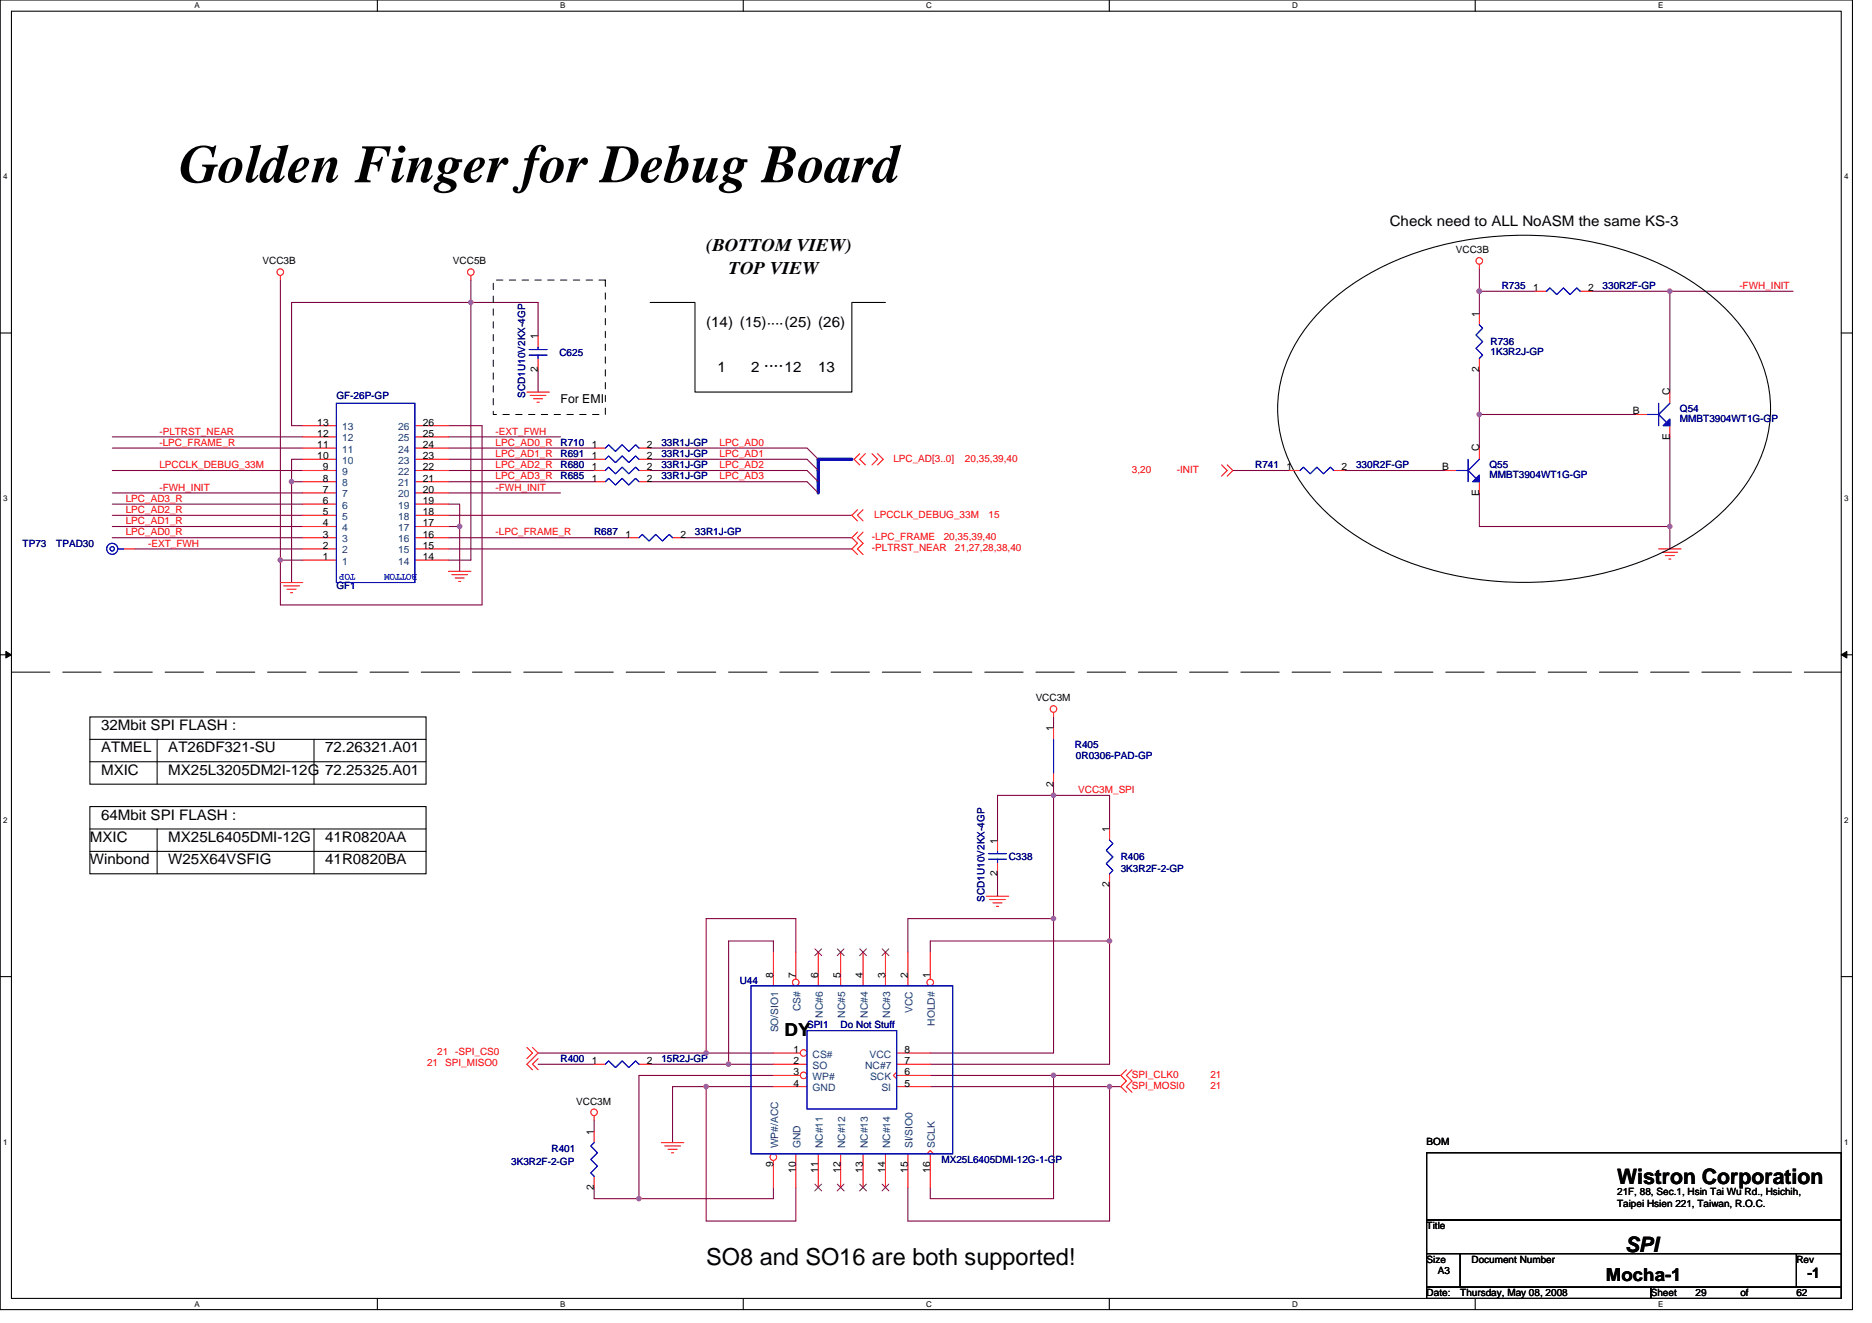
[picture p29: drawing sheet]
<svg xmlns="http://www.w3.org/2000/svg" width="297mm" height="210mm" viewBox="0 0 297 210" stroke-linecap="round" stroke-linejoin="round" font-family="sans-serif">
<defs><g id="words">
<text font-size="8.5" x="28.5" y="28.9">Golden Finger for Debug Board</text>
<text font-size="3.7" x="112.1" y="200.7">SO8 and SO16 are both supported!</text>
<g font-size="3.4">
<text x="256.6" y="187.9">Wistron Corporation</text>
<text x="257.8" y="198.7">SPI</text>
</g>
<g font-size="2.8">
<text x="112.1" y="39.9">(BOTTOM VIEW)</text>
<text x="115.6" y="43.5">TOP VIEW</text>
<text x="124.3" y="57.9" transform="rotate(180 124.3 57.9)">....</text>
<text x="124.5" y="164.4">DY</text>
<text x="254.8" y="203.4">Mocha-1</text>
</g>
<g font-size="2.3">
<text x="220.5" y="35.9">Check need to ALL NoASM the same KS-3</text>
<text x="112.1" y="51.9">(14) (15)</text>
<text x="124.3" y="51.2" transform="rotate(180 124.3 51.2)">....</text>
<text x="124.5" y="51.9">(25) (26)</text>
<text x="113.8" y="59">1</text>
<text x="119.2" y="59">2</text>
<text x="124.5" y="59">12</text>
<text x="129.8" y="59">13</text>
<text x="16" y="119.4">ATMEL</text>
<text x="16" y="115.9">32Mbit SPI FLASH :</text>
<text x="26.7" y="119.4">AT26DF321-SU</text>
<text x="51.6" y="119.4">72.26321.A01</text>
<text x="16" y="123">MXIC</text>
<text x="26.7" y="123">MX25L3205DM2I-12G 72.25325.A01</text>
<text x="16" y="130.1">64Mbit SPI FLASH :</text>
<text x="14.3" y="137.2">Winbond</text>
<text x="14.3" y="133.6">MXIC</text>
<text x="26.7" y="137.2">W25X64VSFIG</text>
<text x="26.7" y="133.6">MX25L6405DMI-12G</text>
<text x="51.6" y="133.6">41R0820AA</text>
<text x="51.6" y="137.2">41R0820BA</text>
<text x="286.8" y="202.9">-1</text>
</g>
<text font-size="1.9" x="88.9" y="64">For EMI</text>
<g font-size="1.6">
<text x="41.7" y="42">VCC3B</text>
<text x="71.9" y="42">VCC5B</text>
<text x="231" y="40.2">VCC3B</text>
<text x="243.3" y="46.2">1</text>
<text x="252" y="46.2">2</text>
<text x="85.4" y="53.9" transform="rotate(-90 85.4 53.9)">1</text>
<text x="234.7" y="50.3" transform="rotate(-90 234.7 50.3)">1</text>
<text x="85.4" y="59.1" transform="rotate(-90 85.4 59.1)">2</text>
<text x="234.7" y="59.1" transform="rotate(-90 234.7 59.1)">2</text>
<text x="259.1" y="65.8">B</text>
<text x="264.9" y="62.8" transform="rotate(-90 264.9 62.8)">C</text>
<text x="50.4" y="71.1">11</text>
<text x="50.4" y="69.3">12</text>
<text x="50.4" y="67.5">13</text>
<text x="67.1" y="71.1">24</text>
<text x="67.1" y="69.3">25</text>
<text x="67.1" y="67.5">26</text>
<text x="93.9" y="71.1">1</text>
<text x="102.6" y="71.1">2</text>
<text x="234.7" y="71.6" transform="rotate(-90 234.7 71.6)">C</text>
<text x="264.9" y="69.9" transform="rotate(-90 264.9 69.9)">E</text>
<text x="50.4" y="72.9">10</text>
<text x="51.2" y="76.4">8</text>
<text x="51.2" y="74.7">9</text>
<text x="67.1" y="76.4">21</text>
<text x="67.1" y="74.7">22</text>
<text x="67.1" y="72.9">23</text>
<text x="93.9" y="76.4">1</text>
<text x="93.9" y="72.9">1</text>
<text x="93.9" y="74.7">1</text>
<text x="102.6" y="76.4">2</text>
<text x="102.6" y="72.9">2</text>
<text x="102.6" y="74.7">2</text>
<text x="204.1" y="74.7">1</text>
<text x="212.9" y="74.7">2</text>
<text x="228.9" y="74.7">B</text>
<text x="51.2" y="83.5">4</text>
<text x="51.2" y="81.8">5</text>
<text x="51.2" y="80">6</text>
<text x="51.2" y="78.2">7</text>
<text x="67.1" y="83.5">17</text>
<text x="67.1" y="81.8">18</text>
<text x="67.1" y="80">19</text>
<text x="67.1" y="78.2">20</text>
<text x="234.7" y="78.8" transform="rotate(-90 234.7 78.8)">E</text>
<text x="51.2" y="88.9">1</text>
<text x="51.2" y="87.1">2</text>
<text x="51.2" y="85.3">3</text>
<text x="67.1" y="88.9">14</text>
<text x="67.1" y="87.1">15</text>
<text x="67.1" y="85.3">16</text>
<text x="99.2" y="85.3">1</text>
<text x="108" y="85.3">2</text>
<text x="164.3" y="111.3">VCC3M</text>
<text x="167.1" y="116.1" transform="rotate(-90 167.1 116.1)">1</text>
<text x="167.1" y="124.8" transform="rotate(-90 167.1 124.8)">2</text>
<text x="158.3" y="133.9" transform="rotate(-90 158.3 133.9)">1</text>
<text x="176" y="132.1" transform="rotate(-90 176 132.1)">1</text>
<text x="158.3" y="139.1" transform="rotate(-90 158.3 139.1)">2</text>
<text x="176" y="140.8" transform="rotate(-90 176 140.8)">2</text>
<text x="122.7" y="155.2" transform="rotate(-90 122.7 155.2)">8</text>
<text x="126.3" y="155.2" transform="rotate(-90 126.3 155.2)">7</text>
<text x="129.8" y="155.2" transform="rotate(-90 129.8 155.2)">6</text>
<text x="133.4" y="155.2" transform="rotate(-90 133.4 155.2)">5</text>
<text x="136.9" y="155.2" transform="rotate(-90 136.9 155.2)">4</text>
<text x="140.5" y="155.2" transform="rotate(-90 140.5 155.2)">3</text>
<text x="144" y="155.2" transform="rotate(-90 144 155.2)">2</text>
<text x="147.6" y="155.2" transform="rotate(-90 147.6 155.2)">1</text>
<text x="125.9" y="167.1">1</text>
<text x="143.5" y="167.1">8</text>
<text x="93.9" y="168.9">1</text>
<text x="102.6" y="168.9">2</text>
<text x="125.9" y="168.9">2</text>
<text x="125.9" y="170.7">3</text>
<text x="125.9" y="172.4">4</text>
<text x="143.5" y="170.7">6</text>
<text x="143.5" y="168.9">7</text>
<text x="143.5" y="172.4">5</text>
<text x="91.4" y="175.3">VCC3M</text>
<text x="94.3" y="180.1" transform="rotate(-90 94.3 180.1)">1</text>
<text x="122.7" y="185.3" transform="rotate(-90 122.7 185.3)">9</text>
<text x="226.4" y="181.7">BOM</text>
<text x="94.3" y="188.8" transform="rotate(-90 94.3 188.8)">2</text>
<text x="126.3" y="186.2" transform="rotate(-90 126.3 186.2)">10</text>
<text x="129.8" y="186.2" transform="rotate(-90 129.8 186.2)">11</text>
<text x="133.4" y="186.2" transform="rotate(-90 133.4 186.2)">12</text>
<text x="136.9" y="186.2" transform="rotate(-90 136.9 186.2)">13</text>
<text x="140.5" y="186.2" transform="rotate(-90 140.5 186.2)">14</text>
<text x="144" y="186.2" transform="rotate(-90 144 186.2)">15</text>
<text x="147.6" y="186.2" transform="rotate(-90 147.6 186.2)">16</text>
<text x="256.6" y="189.7">21F, 88, Sec.1, Hsin Tai Wu Rd., Hsichih,</text>
<text x="256.6" y="191.5">Taipei Hsien 221, Taiwan, R.O.C.</text>
<text x="226.4" y="195.1">Title</text>
<text x="226.4" y="200.4">Size</text>
<text x="228.2" y="202.2">A3</text>
<text x="233.5" y="200.4">Document Number</text>
<text x="285" y="200.4">Rev</text>
<text x="226.4" y="205.7">Date:</text>
<text x="231.7" y="205.7">Thursday, May 08, 2008</text>
<text x="261.9" y="205.7">Sheet</text>
<text x="269" y="205.7">29</text>
<text x="276.2" y="205.7">of</text>
<text x="285" y="205.7">62</text>
</g>
<g font-size="1.6" fill="#000080">
<text x="238.3" y="45.9">R735</text>
<text x="254.3" y="45.9">330R2F-GP</text>
<text x="88.8" y="56.5">C625</text>
<text x="236.5" y="54.8">R736</text>
<text x="236.5" y="56.4">1K3R2J-GP</text>
<text x="53.4" y="63.3">GF-26P-GP</text>
<text x="83.3" y="63.1" transform="rotate(-90 83.3 63.1)">SCD1U10V2KX-4GP</text>
<text x="266.6" y="65.4">Q54</text>
<text x="88.9" y="70.8">R710</text>
<text x="104.9" y="70.8">33R1J-GP</text>
<text x="266.6" y="67">MMBT3904WT1G-GP</text>
<text x="88.9" y="76.1">R685</text>
<text x="88.9" y="72.5">R691</text>
<text x="88.9" y="74.3">R680</text>
<text x="104.9" y="76.1">33R1J-GP</text>
<text x="104.9" y="72.5">33R1J-GP</text>
<text x="104.9" y="74.3">33R1J-GP</text>
<text x="199.2" y="74.3">R741</text>
<text x="215.2" y="74.3">330R2F-GP</text>
<text x="236.3" y="74.3">Q55</text>
<text x="236.3" y="75.9">MMBT3904WT1G-GP</text>
<text x="3.6" y="86.8">TP73</text>
<text x="8.9" y="86.8">TPAD30</text>
<text x="94.3" y="85">R687</text>
<text x="110.3" y="85">33R1J-GP</text>
<text x="53.4" y="93.5">GF1</text>
<text x="170.6" y="118.8">R405</text>
<text x="170.7" y="120.5">0R0306-PAD-GP</text>
<text x="160.1" y="136.5">C338</text>
<text x="177.8" y="136.5">R406</text>
<text x="156.2" y="143.1" transform="rotate(-90 156.2 143.1)">SCD1U10V2KX-4GP</text>
<text x="177.8" y="138.3">3K3R2F-2-GP</text>
<text x="117.4" y="156.1">U44</text>
<text x="128.1" y="163.2">SPI1</text>
<text x="133.4" y="163.2">Do Not Stuff</text>
<text x="88.9" y="168.6">R400</text>
<text x="104.9" y="168.6">15R2J-GP</text>
<text x="81.1" y="184.9">3K3R2F-2-GP</text>
<text x="87.5" y="182.8">R401</text>
<text x="149.4" y="184.6">MX25L6405DMI-12G-1-GP</text>
</g>
<g font-size="1.6" fill="#f00">
<text x="276" y="45.9">-FWH_INIT</text>
<text x="25.3" y="70.8">-LPC_FRAME_R</text>
<text x="25.3" y="69">-PLTRST_NEAR</text>
<text x="78.6" y="70.8">LPC_AD0_R</text>
<text x="78.6" y="69">-EXT_FWH</text>
<text x="114.2" y="70.8">LPC_AD0</text>
<text x="25.3" y="77.9">-FWH_INIT</text>
<text x="25.3" y="74.3">LPCCLK_DEBUG_33M</text>
<text x="78.6" y="74.3">LPC_AD2_R</text>
<text x="78.6" y="76.1">LPC_AD3_R</text>
<text x="78.6" y="72.5">LPC_AD1_R</text>
<text x="78.6" y="77.9">-FWH_INIT</text>
<text x="114.2" y="76.1">LPC_AD3</text>
<text x="114.2" y="74.3">LPC_AD2</text>
<text x="114.2" y="72.5">LPC_AD1</text>
<text x="141.7" y="73.3">LPC_AD[3..0]</text>
<text x="153.1" y="73.3">20,35,39,40</text>
<text x="179.6" y="75">3,20</text>
<text x="186.7" y="75">-INIT</text>
<text x="20" y="83.2">LPC_AD1_R</text>
<text x="20" y="81.4">LPC_AD2_R</text>
<text x="20" y="79.7">LPC_AD3_R</text>
<text x="138.7" y="82.1">LPCCLK_DEBUG_33M</text>
<text x="156.9" y="82.1">15</text>
<text x="20" y="85">LPC_AD0_R</text>
<text x="23.5" y="86.8">-EXT_FWH</text>
<text x="78.6" y="85">-LPC_FRAME_R</text>
<text x="138.4" y="87.5">-PLTRST_NEAR</text>
<text x="138.4" y="85.7">-LPC_FRAME</text>
<text x="149.8" y="85.7">20,35,39,40</text>
<text x="151.5" y="87.5">21,27,28,38,40</text>
<text x="171.1" y="125.9">VCC3M_SPI</text>
<text x="69.4" y="167.5">21 -SPI_CS0</text>
<text x="67.8" y="169.3">21 SPI_MISO0</text>
<text x="179.6" y="171">SPI_CLK0</text>
<text x="179.6" y="172.8">SPI_MOSI0</text>
<text x="192.1" y="171">21</text>
<text x="192.1" y="172.8">21</text>
</g>
<g font-size="1.6" fill="#004080">
<text x="54.3" y="71.8">11</text>
<text x="54.3" y="70.1">12</text>
<text x="54.3" y="68.3">13</text>
<text x="63.2" y="71.8">24</text>
<text x="63.2" y="70.1">25</text>
<text x="63.2" y="68.3">26</text>
<text x="54.3" y="77.2">8</text>
<text x="54.3" y="75.4">9</text>
<text x="54.3" y="73.6">10</text>
<text x="63.2" y="77.2">21</text>
<text x="63.2" y="75.4">22</text>
<text x="63.2" y="73.6">23</text>
<text x="54.3" y="82.5">5</text>
<text x="54.3" y="80.7">6</text>
<text x="54.3" y="79">7</text>
<text x="63.2" y="82.5">18</text>
<text x="63.2" y="80.7">19</text>
<text x="63.2" y="79">20</text>
<text x="54.3" y="89.6">1</text>
<text x="54.3" y="87.8">2</text>
<text x="54.3" y="86.1">3</text>
<text x="54.3" y="84.3">4</text>
<text x="63.2" y="89.6">14</text>
<text x="63.2" y="87.8">15</text>
<text x="63.2" y="86.1">16</text>
<text x="63.2" y="84.3">17</text>
<text x="127" y="160.5" transform="rotate(-90 127 160.5)">CS#</text>
<text x="130.6" y="161.5" transform="rotate(-90 130.6 161.5)">NC#6</text>
<text x="134.1" y="161.5" transform="rotate(-90 134.1 161.5)">NC#5</text>
<text x="137.7" y="161.5" transform="rotate(-90 137.7 161.5)">NC#4</text>
<text x="141.2" y="161.5" transform="rotate(-90 141.2 161.5)">NC#3</text>
<text x="144.8" y="160.8" transform="rotate(-90 144.8 160.8)">VCC</text>
<text x="123.5" y="163.9" transform="rotate(-90 123.5 163.9)">SO/SIO1</text>
<text x="128.9" y="167.9">CS#</text>
<text x="138" y="167.9">VCC</text>
<text x="148.4" y="162.8" transform="rotate(-90 148.4 162.8)">HOLD#</text>
<text x="128.9" y="169.6">SO</text>
<text x="128.9" y="171.4">WP#</text>
<text x="128.9" y="173.2">GND</text>
<text x="137.3" y="169.6">NC#7</text>
<text x="138.1" y="171.4">SCK</text>
<text x="139.9" y="173.2">SI</text>
<text x="123.5" y="182.2" transform="rotate(-90 123.5 182.2)">WP#/ACC</text>
<text x="127" y="182.2" transform="rotate(-90 127 182.2)">GND</text>
<text x="130.6" y="182.2" transform="rotate(-90 130.6 182.2)">NC#11</text>
<text x="134.1" y="182.2" transform="rotate(-90 134.1 182.2)">NC#12</text>
<text x="137.7" y="182.2" transform="rotate(-90 137.7 182.2)">NC#13</text>
<text x="141.2" y="182.2" transform="rotate(-90 141.2 182.2)">NC#14</text>
<text x="144.8" y="182.2" transform="rotate(-90 144.8 182.2)">SI/SIO0</text>
<text x="148.4" y="182.2" transform="rotate(-90 148.4 182.2)">SCLK</text>
</g>
<g font-size="1.6" fill="#00f">
<text x="56.4" y="91.1" transform="rotate(180 56.4 91.1)">TOP</text>
<text x="66.2" y="91.1" transform="rotate(180 66.2 91.1)">BOTTOM</text>
</g>
<g font-size="1.3">
<text x="30.8" y="1.3">A</text>
<text x="88.9" y="1.3">B</text>
<text x="147" y="1.3">C</text>
<text x="205" y="1.3">D</text>
<text x="263.1" y="1.3">E</text>
<text x=".5" y="28.4">4</text>
<text x="292.6" y="28.4">4</text>
<text x=".5" y="79.5">3</text>
<text x="292.6" y="79.5">3</text>
<text x=".5" y="130.6">2</text>
<text x="292.6" y="130.6">2</text>
<text x=".5" y="181.7">1</text>
<text x="292.6" y="181.7">1</text>
<text x="30.8" y="207.4">A</text>
<text x="88.9" y="207.4">B</text>
<text x="147" y="207.4">C</text>
<text x="205" y="207.4">D</text>
<text x="263.1" y="207.4">E</text>
</g>
</g></defs>
<path d="M0 0h293.9v207.9h-293.9zM1.8 1.8h290.4v204.3h-290.4z" fill="none" stroke="#000" stroke-width=".17"/>
<g fill="#fff">
<path d="M30.8 .2h.9v1.4h-.9z"/>
<path d="M30.8 206.3h.9v1.4h-.9z"/>
</g>
<path d="M59.9 0v1.8M59.9 206.1v1.8" fill="none" stroke="#000" stroke-width=".17"/>
<g fill="#fff">
<path d="M88.9 .2h.8v1.4h-.8z"/>
<path d="M88.9 206.3h.8v1.4h-.8z"/>
</g>
<path d="M117.9 0v1.8M117.9 206.1v1.8" fill="none" stroke="#000" stroke-width=".17"/>
<g fill="#fff">
<path d="M147 .2h.9v1.4h-.9z"/>
<path d="M147 206.3h.9v1.4h-.9z"/>
</g>
<path d="M176 0v1.8M176 206.1v1.8" fill="none" stroke="#000" stroke-width=".17"/>
<g fill="#fff">
<path d="M205 .2h.9v1.4h-.9z"/>
<path d="M205 206.3h.9v1.4h-.9z"/>
</g>
<path d="M234.1 0v1.8M234.1 206.1v1.8" fill="none" stroke="#000" stroke-width=".17"/>
<g fill="#fff">
<path d="M263.1 .2h.8v1.4h-.8z"/>
<path d="M263.1 206.3h.8v1.4h-.8z"/>
<path d="M.5 27.3h.7v1.4h-.7z"/>
<path d="M292.6 27.3h.7v1.4h-.7z"/>
<path d="M.5 78.4h.7v1.4h-.7z"/>
<path d="M292.6 78.4h.7v1.4h-.7z"/>
</g>
<path d="M0 52.9h1.8M292.2 52.9h1.7" fill="none" stroke="#000" stroke-width=".17"/>
<g fill="#fff">
<path d="M.5 129.5h.7v1.4h-.7z"/>
<path d="M292.6 129.5h.7v1.4h-.7z"/>
</g>
<path d="M0 103.9h1.8M292.2 103.9h1.7" fill="none" stroke="#000" stroke-width=".17"/>
<path d="M.9 103.4l.9 .5-.9 .5zM292.2 103.9l.8-.5v1z" fill="#000" stroke="#000" stroke-width=".16"/>
<g fill="#fff">
<path d="M.5 180.5h.7v1.4h-.7z"/>
<path d="M292.6 180.5h.7v1.4h-.7z"/>
</g>
<g fill="none" stroke="#000" stroke-width=".17">
<path d="M103.2 48h7.1v14.2h24.9v-14.2h5.3M210 48.9a41.7 41.7 0 0 1 21-10.5 53.2 53.2 0 0 1 33.5 4 31.6 31.6 0 0 1 14.1 13.1 20.4 20.4 0 0 1-2.1 22.2 37.1 37.1 0 0 1-18.8 12.4 53.4 53.4 0 0 1-38.5-2.8 31.6 31.6 0 0 1-14.1-13 20.4 20.4 0 0 1 2.1-22.2zM14.3 113.8h53.3v10.7h-53.3zM14.3 117.3h53.3M24.9 117.3v7.2M49.8 117.3v7.2M14.3 128h53.3v10.7h-53.3zM14.3 120.9h53.3M14.3 131.6h53.3M14.3 135.1h53.3M24.9 131.6v7.1M49.8 131.6v7.1"/>
<path d="M0 155h1.8M292.2 155h1.7M226.4 199h5.3v5.3h-5.3zM226.4 183h65.8v10.6h-65.8zM226.4 193.6h65.8v5.4h-65.8zM231.7 199h53.3v5.3h-53.3zM285 199h7.2v5.3h-7.2zM226.4 204.3h35.5v1.8h-35.5zM261.9 204.3h30.3v1.8h-30.3z"/>
</g>
<g fill="none" stroke="#800040" stroke-width=".17">
<path d="M44.5 44.4v44.5M74.7 48h-28.4v19.6h1.7M74.7 44.5v3.5M74.7 48v40.9h-3.5M74.7 48h10.7v5.3M85.4 58.7v3.5M234.7 58.7v7.1M234.7 42.7v3.5M234.7 46.2v3.6M234.7 46.2h8.9M252.5 46.2h12.5M265 46.2v16"/>
<path d="M265 46.2h19.5M17.8 71.1h30.2M17.8 78.2h30.2M17.8 69.3h30.2M17.8 74.7h30.2M46.3 76.5h1.7M46.3 76.5v16M48 72.9h-1.7v3.6M71.2 76.5h23.1M71.2 71.1h23.1M71.2 72.9h23.1M71.2 78.2h17.7"/>
<path d="M71.2 69.3h17.7M71.2 67.6h5.3v28.4h-32v-7.1M71.2 74.7h23.1M103.2 76.5h24.9l1.7 1.7M103.2 74.7h24.9l1.7 1.8M103.2 72.9h24.9l1.7 1.8M103.2 71.1h24.9l1.7 1.8M195.6 74.7h8.9M213.4 74.7h16M234.7 78.2v5.4h30.3M234.7 65.8v5.3M234.7 65.8h24.9"/>
<path d="M265 69.3v14.3M17.8 85.3h30.2M17.8 83.6h30.2M17.8 81.8h30.2M17.8 80h30.2M21.4 87.1h26.6M44.5 88.9h3.5M71.2 87.1h64M71.2 81.8h64M71.2 83.6h1.7M71.2 80h1.7v3.6M71.2 85.3h28.4"/>
<path d="M72.9 83.6v7.1M108.5 85.3h26.7M265 83.6v3.5M167.2 113.8v1.8M158.3 138.7v3.5M167.2 126.2h-8.9v7.1M167.2 126.2v19.6M167.2 124.5v1.7M167.2 126.2h8.9v5.4M122.7 151.1v-1.7h-7.1v19.5M126.3 151.1v-5.3h-14.2v21.3M167.2 145.8h-23.1v5.3"/>
<path d="M167.2 145.8v21.3h-19.6M176.1 149.4v19.5h-28.5M176.1 140.5v8.9M176.1 149.4h-28.5v1.7M85.4 168.9h8.9M85.4 167.1h26.7M94.3 177.8v1.8M103.2 168.9h12.4M112.1 167.1h10.6M112.1 172.5v21.3h14.2v-5.3M112.1 172.5h-5.4v8.9M112.1 172.5h10.6"/>
<path d="M115.6 168.9h7.1M122.7 170.7h-21.3v19.5M147.6 170.7h19.6M147.6 172.5h28.5M167.2 170.7h10.6M167.2 170.7v19.5h-19.6v-1.7M176.1 172.5v21.3h-32v-5.3M176.1 172.5h1.7M94.3 188.5v1.7h7.1M122.7 188.5v1.7h-21.3"/>
</g>
<g fill="#f0f" stroke="#f0f" stroke-width=".17">
<circle cx="264.9" cy="83.6" r=".35"/>
<circle cx="264.9" cy="46.2" r=".35"/>
<circle cx="234.7" cy="46.2" r=".35"/>
<circle cx="234.7" cy="65.8" r=".35"/>
<circle cx="72.9" cy="83.6" r=".35"/>
<circle cx="44.5" cy="88.9" r=".35"/>
<circle cx="46.3" cy="76.4" r=".35"/>
<circle cx="74.7" cy="48" r=".35"/>
<circle cx="176" cy="172.5" r=".35"/>
<circle cx="176" cy="149.3" r=".35"/>
<circle cx="115.6" cy="168.9" r=".35"/>
<circle cx="167.2" cy="170.7" r=".35"/>
<circle cx="112" cy="167.1" r=".35"/>
<circle cx="167.2" cy="126.2" r=".35"/>
<circle cx="112" cy="172.5" r=".35"/>
<circle cx="101.4" cy="190.2" r=".35"/>
<circle cx="167.2" cy="145.8" r=".35"/>
</g>
<path d="M135.2 72.9h-5.4v5.3" fill="none" stroke="#00f" stroke-width=".53"/>
<g fill="none" stroke="#f00" stroke-width=".17">
<path d="M44.5 43.7v.7M74.7 43.7v.8M85.4 53.3v1.8M85.4 56.9v1.8M234.7 42v.7M243.6 46.2h1.8M250.7 46.2h1.8M83.6 62.2h3.6M84.1 62.8h2.5M84.7 63.3h1.4M85.2 63.8h.4M94.3 76.5h1.8"/>
<path d="M94.3 72.9h1.8M94.3 71.1h1.8M101.4 76.5h1.8M101.4 72.9h1.8M101.4 71.1h1.8M136.4 72l-.9 .9 .9 .9M137.3 72l-.9 .9 .9 .9M138.4 72l.9 .9-.9 .9M139.3 72l.8 .9-.8 .9M193.8 73.8l.9 .9-.9 .9M194.7 73.8l.9 .9-.9 .9M204.5 74.7h1.8"/>
<path d="M211.6 74.7h1.8M229.4 74.7h1.8M234.7 71.1v1.8M234.7 76.5v1.7M259.6 65.8h1.8M265 62.2v1.8M265 67.6v1.7M44.5 92.5h3.5M45 93h2.5M45.5 93.5h1.5M46.1 94.1h.3M71.2 90.7h3.5"/>
<path d="M71.7 91.2h2.5M72.2 91.7h1.5M72.8 92.3h.3M136.1 84.5l-.9 .8 .9 .9-.9 .9 .9 .9M136.1 80.9l-.9 .9 .9 .9M136.9 84.5l-.8 .8 .8 .9-.8 .9 .8 .9M136.9 80.9l-.8 .9 .8 .9M263.2 87.1h3.5M263.7 87.7h2.5M264.2 88.2h1.5M264.8 88.7h.3M167.2 113.1v.7"/>
<path d="M167.2 115.6v1.7M167.2 122.7v1.8M156.5 142.2h3.6M157 142.8h2.5M157.6 143.3h1.4M158.1 143.8h.4M83.6 166.2l.9 .9-.9 .9M84.5 166.2l.9 .9-1.8 1.8 .9 .9M85.4 168l-.9 .9 .9 .9M94.3 168.9h1.8M94.3 177.1v.7M101.4 168.9h1.8"/>
<path d="M178.7 169.8l-.9 .9 .9 .9-.9 .9 .9 .9M179.6 169.8l-.9 .9 .9 .9-.9 .9 .9 .9M104.9 181.4h3.6M105.5 181.9h2.5M106 182.4h1.4M106.5 183h.4"/>
<circle cx="44.5" cy="43.2" r=".52"/>
<circle cx="74.7" cy="43.2" r=".52"/>
<circle cx="234.7" cy="41.4" r=".52"/>
<circle cx="167.2" cy="112.5" r=".52"/>
<circle cx="94.3" cy="176.5" r=".52"/>
</g>
<path d="M78.3 44.4h17.8v21.4h-17.8z" fill="none" stroke="#000" stroke-width=".16" stroke-dasharray="1 1 1 1 1 1 1 1"/>
<path d="M1.8 106.7h290.4" fill="none" stroke="#000" stroke-width=".16" stroke-dasharray="6.1 2"/>
<g fill="none" stroke="#00f" stroke-width=".17">
<path d="M84 56.4h2.8M84 55.5h2.8M85.4 55.1v.4M85.4 56.4v.5M245.4 46.2l.5-.5 1.1 1.1 1.1-1.1 1 1.1 1.1-1.1 .5 .5M96.1 76.5l.5-.6 1.1 1.1 1-1.1 1.1 1.1 1.1-1.1 .5 .6M96.1 72.9l.5-.5 1.1 1 1-1 1.1 1 1.1-1 .5 .5M96.1 71.1l.5-.5 1.1 1 1-1 1.1 1 1.1-1 .5 .5M206.3 74.7l.5-.6 1.1 1.1 1.1-1.1 1 1.1 1.1-1.1 .5 .6M231.2 74.7h1.8M233 72.9v3.6M234.7 72.9l-1.7 1.8 1.2 1.2"/>
<path d="M261.4 65.8h1.8M263.2 64v3.6M265 64l-1.8 1.8 1.2 1.2M167.2 117.3v5.4M96.1 168.9l.5-.5 1.1 1 1-1 1.1 1 1.1-1 .5 .5"/>
</g>
<g fill="#00f" stroke="#00f" stroke-width=".17">
<path d="M234.2 75.9l.5-.5v1.1h-1z" fill-rule="evenodd"/>
<path d="M234.2 75.9l.5-.5v1.1h-1z" fill-rule="evenodd"/>
<path d="M265 66.5v1.1h-1.1z" fill-rule="evenodd"/>
<path d="M265 66.5v1.1h-1.1z" fill-rule="evenodd"/>
</g>
<circle cx="127.5" cy="167.1" r=".52" fill="#fff" stroke="#f00" stroke-width=".17"/>
<path d="M122.7 167.1h4.3M122.7 168.9h5.4" fill="none" stroke="#f00" stroke-width=".17"/>
<circle cx="127.5" cy="170.7" r=".52" fill="#fff" stroke="#f00" stroke-width=".17"/>
<g fill="none" stroke="#f00" stroke-width=".17">
<path d="M48 74.7h5.4M48 78.2h5.4M48 76.5h5.4M48 72.9h5.4M48 71.1h5.4M48 69.3h5.4M48 67.6h5.4M65.8 74.7h5.4M65.8 78.2h5.4M65.8 76.5h5.4M65.8 72.9h5.4M65.8 71.1h5.4"/>
<path d="M65.8 69.3h5.4M65.8 67.6h5.4M94.3 74.7h1.8M101.4 74.7h1.8M48 85.3h5.4M48 88.9h5.4M48 87.1h5.4M48 83.6h5.4M48 81.8h5.4M48 80h5.4M65.8 85.3h5.4M65.8 88.9h5.4"/>
<path d="M65.8 87.1h5.4M65.8 83.6h5.4M65.8 81.8h5.4M65.8 80h5.4M99.6 85.3h1.8M106.7 85.3h1.8M94.3 179.6v1.8M122.7 170.7h4.3M122.7 172.5h5.4M142.3 170.2l-.6 .5 .6 .5M142.3 170.7h5.3M142.3 172.5h5.3"/>
<path d="M142.3 168.9h5.3M142.3 167.1h5.3M94.3 186.7v1.8"/>
</g>
<path d="M53.4 64h12.4v28.5h-12.4zM96.1 74.7l.5-.6 1.1 1.1 1-1.1 1.1 1.1 1.1-1.1 .5 .6M101.4 85.3l.5-.5 1.1 1.1 1.1-1.1 1 1.1 1.1-1.1 .5 .5M128.1 163.6h14.2v12.4h-14.2zM94.3 181.4l-.6 .5 1.1 1.1-1.1 1 1.1 1.1-1.1 1.1 .6 .5" fill="none" stroke="#00f" stroke-width=".17"/>
<circle cx="147.6" cy="155.9" r=".52" fill="#fff" stroke="#f00" stroke-width=".17"/>
<path d="M129.8 151.1v5.4M133.4 151.1v5.4M136.9 151.1v5.4M140.5 151.1v5.4M144.1 151.1v5.4M147.6 151.1v4.3" fill="none" stroke="#f00" stroke-width=".17"/>
<path d="M129.3 150.6l1.1 1.1M130.4 150.6l-1.1 1.1M132.9 150.6l1 1.1M133.9 150.6l-1.1 1.1M136.4 150.6l1.1 1.1M137.5 150.6l-1.1 1.1M140 150.6l1.1 1.1M141 150.6l-1 1.1" fill="none" stroke="#804000" stroke-width=".16"/>
<circle cx="126.3" cy="155.9" r=".52" fill="#fff" stroke="#f00" stroke-width=".17"/>
<path d="M122.7 151.1v5.4M126.3 151.1v4.3" fill="none" stroke="#f00" stroke-width=".17"/>
<circle cx="122.7" cy="183.7" r=".52" fill="#fff" stroke="#f00" stroke-width=".17"/>
<g fill="none" stroke="#f00" stroke-width=".17">
<path d="M234.7 49.8v1.8M234.7 56.9v1.8M19.6 87.1h1.8M158.3 133.4v1.7M158.3 136.9v1.8M176.1 131.6v1.7M176.1 138.7v1.8M122.7 184.2v4.3M126.3 183.1v5.4M129.8 183.1v5.4M133.4 183.1v5.4M136.9 183.1v5.4"/>
<path d="M140.5 183.1v5.4M144.1 183.1v5.4M147.1 183.1l.5-.5 .5 .5M147.6 183.1v5.4"/>
</g>
<path d="M129.3 187.9l1.1 1.1M130.4 187.9l-1.1 1.1M132.9 187.9l1 1.1M133.9 187.9l-1.1 1.1M136.4 187.9l1.1 1.1M137.5 187.9l-1.1 1.1M140 187.9l1.1 1.1M141 187.9l-1 1.1" fill="none" stroke="#804000" stroke-width=".16"/>
<g fill="none" stroke="#00f" stroke-width=".17">
<path d="M234.7 51.6l.6 .5-1.1 1.1 1.1 1-1.1 1.1 1.1 1.1-.6 .5M18.7 87.1h.9M156.9 135.5h2.8M156.9 136.4h2.8M158.3 135.1v.4M158.3 136.4v.5M176.1 133.3l.5 .6-1.1 1.1 1.1 1-1.1 1.1 1.1 1.1-.5 .5M119.2 156.5h32v26.6h-32z"/>
<circle cx="17.8" cy="87.1" r=".35"/>
<circle cx="17.8" cy="87.1" r=".88"/>
</g>
<g fill="#f0f" stroke="#f0f" stroke-width=".17">
<circle cx="264.9" cy="83.6" r=".35"/>
<circle cx="264.9" cy="46.2" r=".35"/>
<circle cx="234.7" cy="46.2" r=".35"/>
<circle cx="234.7" cy="65.8" r=".35"/>
<circle cx="72.9" cy="83.6" r=".35"/>
<circle cx="44.5" cy="88.9" r=".35"/>
<circle cx="46.3" cy="76.4" r=".35"/>
<circle cx="74.7" cy="48" r=".35"/>
<circle cx="176" cy="172.5" r=".35"/>
<circle cx="176" cy="149.3" r=".35"/>
<circle cx="115.6" cy="168.9" r=".35"/>
<circle cx="167.2" cy="170.7" r=".35"/>
<circle cx="112" cy="167.1" r=".35"/>
<circle cx="167.2" cy="126.2" r=".35"/>
<circle cx="112" cy="172.5" r=".35"/>
<circle cx="101.4" cy="190.2" r=".35"/>
<circle cx="167.2" cy="145.8" r=".35"/>
</g>
<use href="#words"/>
</svg>
